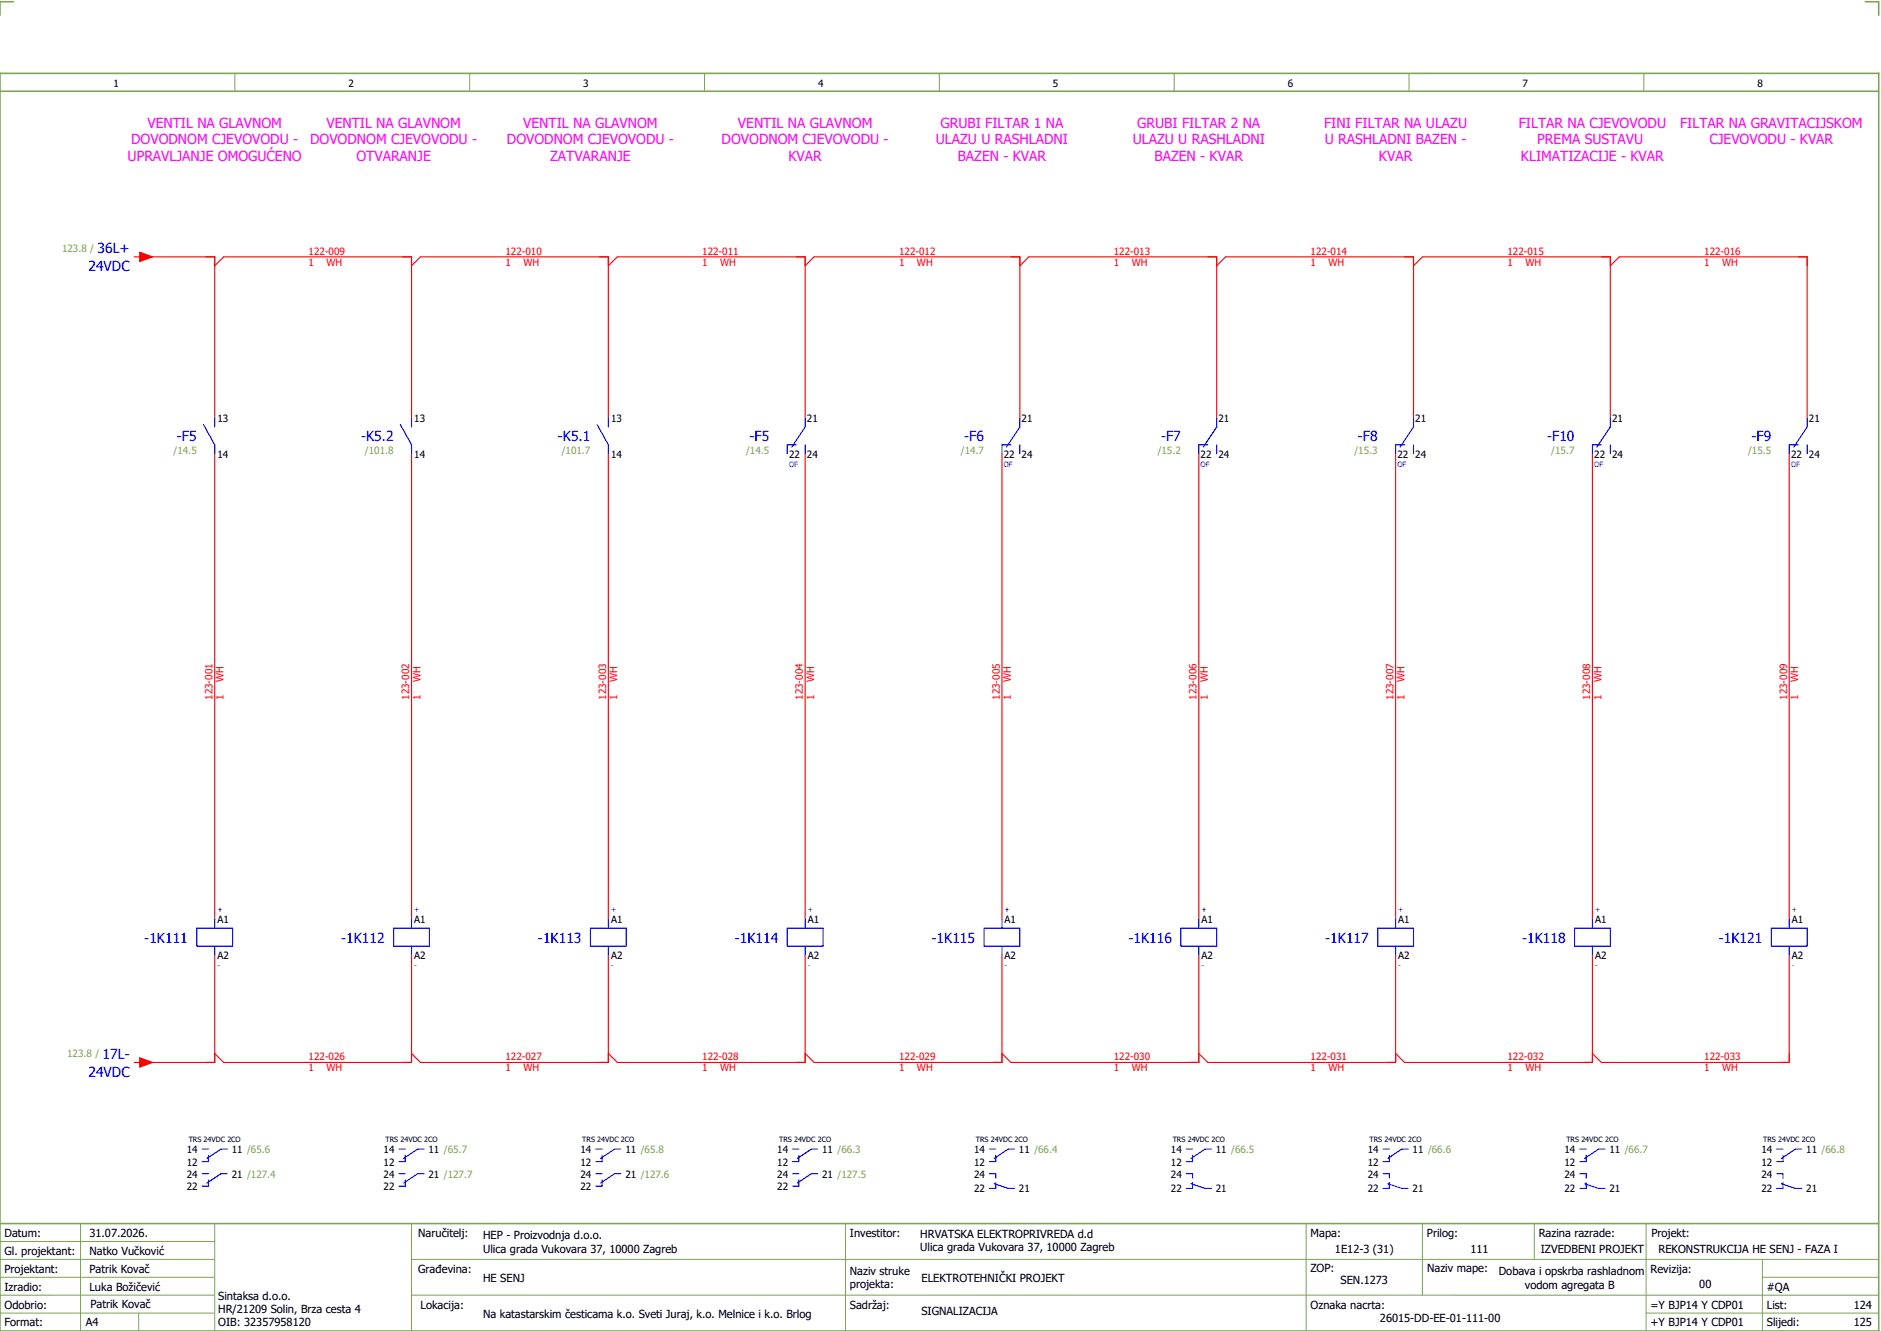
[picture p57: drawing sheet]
<svg xmlns="http://www.w3.org/2000/svg" width="421mm" height="297mm" viewBox="0 0 421 297" stroke-linecap="round" stroke-linejoin="round" font-family="sans-serif">
<defs><g id="words">
<g font-size="3.1" fill="#f0f">
<text x="33" y="28.5">VENTIL NA GLAVNOM</text>
<text x="73" y="28.5">VENTIL NA GLAVNOM</text>
<text x="117" y="28.5">VENTIL NA GLAVNOM</text>
<text x="165" y="28.5">VENTIL NA GLAVNOM</text>
<text x="210.3" y="28.5">GRUBI FILTAR 1 NA</text>
<text x="254.3" y="28.5">GRUBI FILTAR 2 NA</text>
<text x="296" y="28.5">FINI FILTAR NA ULAZU</text>
<text x="339.5" y="28.5">FILTAR NA CJEVOVODU</text>
<text x="375.6" y="28.5">FILTAR NA GRAVITACIJSKOM</text>
<text x="29.3" y="32.3">DOVODNOM CJEVOVODU -</text>
<text x="69.3" y="32.3">DOVODNOM CJEVOVODU -</text>
<text x="113.3" y="32.3">DOVODNOM CJEVOVODU -</text>
<text x="161.3" y="32.3">DOVODNOM CJEVOVODU -</text>
<text x="209.2" y="32.3">ULAZU U RASHLADNI</text>
<text x="253.2" y="32.3">ULAZU U RASHLADNI</text>
<text x="296.2" y="32.3">U RASHLADNI BAZEN -</text>
<text x="343.7" y="32.3">PREMA SUSTAVU</text>
<text x="382.2" y="32.3">CJEVOVODU - KVAR</text>
<text x="28.5" y="36">UPRAVLJANJE OMOGUĆENO</text>
<text x="79.7" y="36">OTVARANJE</text>
<text x="123" y="36">ZATVARANJE</text>
<text x="176.3" y="36">KVAR</text>
<text x="214.1" y="36">BAZEN - KVAR</text>
<text x="258.1" y="36">BAZEN - KVAR</text>
<text x="308.3" y="36">KVAR</text>
<text x="340" y="36">KLIMATIZACIJE - KVAR</text>
</g>
<g font-size="3.1" fill="#00f">
<text x="21.8" y="56.6">36L+</text>
<text x="19.8" y="60.6">24VDC</text>
<text x="39.6" y="98.6">-F5</text>
<text x="80.7" y="98.6">-K5.2</text>
<text x="124.7" y="98.6">-K5.1</text>
<text x="167.6" y="98.6">-F5</text>
<text x="215.6" y="98.6">-F6</text>
<text x="259.6" y="98.6">-F7</text>
<text x="303.6" y="98.6">-F8</text>
<text x="345.9" y="98.6">-F10</text>
<text x="391.6" y="98.6">-F9</text>
<text x="32.3" y="210.6">-1K111</text>
<text x="76.3" y="210.6">-1K112</text>
<text x="120.3" y="210.6">-1K113</text>
<text x="164.3" y="210.6">-1K114</text>
<text x="208.3" y="210.6">-1K115</text>
<text x="252.3" y="210.6">-1K116</text>
<text x="296.3" y="210.6">-1K117</text>
<text x="340.3" y="210.6">-1K118</text>
<text x="384.3" y="210.6">-1K121</text>
<text x="22.9" y="236.6">17L-</text>
<text x="19.8" y="240.6">24VDC</text>
</g>
<g font-size="2.5">
<text x="1" y="276.4">Datum:</text>
<text x="1" y="280.4">Gl. projektant:</text>
<text x="20" y="276.4">31.07.2026.</text>
<text x="20" y="280.4">Natko Vučković</text>
<text x="93.5" y="276.4">Naručitelj:</text>
<text x="108" y="276.9">HEP - Proizvodnja d.o.o.</text>
<text x="108" y="279.9">Ulica grada Vukovara 37, 10000 Zagreb</text>
<text x="190" y="276.4">Investitor:</text>
<text x="205.7" y="276.6">HRVATSKA ELEKTROPRIVREDA d.d</text>
<text x="205.7" y="279.6">Ulica grada Vukovara 37, 10000 Zagreb</text>
<text x="293" y="276.4">Mapa:</text>
<text x="298.4" y="279.9">1E12-3 (31)</text>
<text x="319" y="276.4">Prilog:</text>
<text x="328.7" y="279.9">111</text>
<text x="344" y="276.4">Razina razrade:</text>
<text x="344.4" y="279.9">IZVEDBENI PROJEKT</text>
<text x="369.2" y="276.3">Projekt:</text>
<text x="370.8" y="279.9">REKONSTRUKCIJA HE SENJ - FAZA I</text>
<text x="1" y="284.4">Projektant:</text>
<text x="20" y="284.4">Patrik Kovač</text>
<text x="93.5" y="284.4">Građevina:</text>
<text x="108" y="286.4">HE SENJ</text>
<text x="190" y="284.9">Naziv struke</text>
<text x="190" y="287.9">projekta:</text>
<text x="206" y="286.5">ELEKTROTEHNIČKI PROJEKT</text>
<text x="293" y="284.3">ZOP:</text>
<text x="299.7" y="286.9">SEN.1273</text>
<text x="319" y="284.3">Naziv mape:</text>
<text x="335.1" y="285">Dobava i opskrba rashladnom</text>
<text x="340.9" y="288">vodom agregata B</text>
<text x="369" y="284.4">Revizija:</text>
<text x="379.9" y="287.9">00</text>
<text x="1" y="288.4">Izradio:</text>
<text x="1" y="292.4">Odobrio:</text>
<text x="20" y="288.4">Luka Božičević</text>
<text x="20.2" y="292.3">Patrik Kovač</text>
<text x="48.8" y="290.4">Sintaksa d.o.o.</text>
<text x="48.8" y="293.4">HR/21209 Solin, Brza cesta 4</text>
<text x="94" y="292.4">Lokacija:</text>
<text x="190" y="292.4">Sadržaj:</text>
<text x="206" y="293.9">SIGNALIZACIJA</text>
<text x="293" y="292.4">Oznaka nacrta:</text>
<text x="369" y="292.4">=Y BJP14 Y CDP01</text>
<text x="395" y="292.4">List:</text>
<text x="395" y="288.4">#QA</text>
<text x="414.4" y="292.4">124</text>
<text x="1" y="296.4">Format:</text>
<text x="19.2" y="296.4">A4</text>
<text x="48.8" y="296.4">OIB: 32357958120</text>
<text x="108" y="294.4">Na katastarskim česticama k.o. Sveti Juraj, k.o. Melnice i k.o. Brlog</text>
<text x="308.5" y="295.4">26015-DD-EE-01-111-00</text>
<text x="369" y="296.4">+Y BJP14 Y CDP01</text>
<text x="395" y="296.4">Slijedi:</text>
<text x="414.4" y="296.4">125</text>
</g>
<g font-size="2.2">
<text x="25.4" y="19.4">1</text>
<text x="77.9" y="19.4">2</text>
<text x="130.4" y="19.4">3</text>
<text x="182.9" y="19.4">4</text>
<text x="235.4" y="19.4">5</text>
<text x="287.9" y="19.4">6</text>
<text x="340.4" y="19.4">7</text>
<text x="392.9" y="19.4">8</text>
<text x="48.6" y="94.3">13</text>
<text x="92.6" y="94.3">13</text>
<text x="136.6" y="94.3">13</text>
<text x="180.4" y="94.3">21</text>
<text x="228.4" y="94.3">21</text>
<text x="272.4" y="94.3">21</text>
<text x="316.4" y="94.3">21</text>
<text x="360.4" y="94.3">21</text>
<text x="404.4" y="94.3">21</text>
<text x="48.6" y="102.2">14</text>
<text x="92.6" y="102.2">14</text>
<text x="136.6" y="102.2">14</text>
<text x="176.4" y="102.2">22</text>
<text x="180.4" y="102.2">24</text>
<text x="224.4" y="102.2">22</text>
<text x="228.4" y="102.2">24</text>
<text x="268.4" y="102.2">22</text>
<text x="272.4" y="102.2">24</text>
<text x="312.4" y="102.2">22</text>
<text x="316.4" y="102.2">24</text>
<text x="356.4" y="102.2">22</text>
<text x="360.4" y="102.2">24</text>
<text x="400.4" y="102.2">22</text>
<text x="404.4" y="102.2">24</text>
<text x="48.6" y="206.3">A1</text>
<text x="92.6" y="206.3">A1</text>
<text x="136.6" y="206.3">A1</text>
<text x="180.6" y="206.3">A1</text>
<text x="224.6" y="206.3">A1</text>
<text x="268.6" y="206.3">A1</text>
<text x="312.6" y="206.3">A1</text>
<text x="356.6" y="206.3">A1</text>
<text x="400.6" y="206.3">A1</text>
<text x="48.6" y="214.2">A2</text>
<text x="92.6" y="214.2">A2</text>
<text x="136.6" y="214.2">A2</text>
<text x="180.6" y="214.2">A2</text>
<text x="224.6" y="214.2">A2</text>
<text x="268.6" y="214.2">A2</text>
<text x="312.6" y="214.2">A2</text>
<text x="356.6" y="214.2">A2</text>
<text x="400.6" y="214.2">A2</text>
<text x="41.8" y="257.6">14</text>
<text x="51.8" y="257.6">11 /65.6</text>
<text x="85.8" y="257.6">14</text>
<text x="95.8" y="257.6">11 /65.7</text>
<text x="129.8" y="257.6">14</text>
<text x="139.8" y="257.6">11 /65.8</text>
<text x="173.8" y="257.6">14</text>
<text x="183.8" y="257.6">11 /66.3</text>
<text x="217.8" y="257.6">14</text>
<text x="227.8" y="257.6">11 /66.4</text>
<text x="261.8" y="257.6">14</text>
<text x="271.8" y="257.6">11 /66.5</text>
<text x="305.8" y="257.6">14</text>
<text x="315.8" y="257.6">11 /66.6</text>
<text x="349.8" y="257.6">14</text>
<text x="359.8" y="257.6">11 /66.7</text>
<text x="393.8" y="257.6">14</text>
<text x="403.8" y="257.6">11 /66.8</text>
<text x="41.8" y="260.4">12</text>
<text x="41.8" y="263.1">24</text>
<text x="51.8" y="263.1">21 /127.4</text>
<text x="85.8" y="260.4">12</text>
<text x="85.8" y="263.1">24</text>
<text x="95.8" y="263.1">21 /127.7</text>
<text x="129.8" y="260.4">12</text>
<text x="129.8" y="263.1">24</text>
<text x="139.8" y="263.1">21 /127.6</text>
<text x="173.8" y="260.4">12</text>
<text x="173.8" y="263.1">24</text>
<text x="183.8" y="263.1">21 /127.5</text>
<text x="217.8" y="260.4">12</text>
<text x="217.8" y="263.1">24</text>
<text x="261.8" y="260.4">12</text>
<text x="261.8" y="263.1">24</text>
<text x="305.8" y="260.4">12</text>
<text x="305.8" y="263.1">24</text>
<text x="349.8" y="260.4">12</text>
<text x="349.8" y="263.1">24</text>
<text x="393.8" y="260.4">12</text>
<text x="393.8" y="263.1">24</text>
<text x="41.8" y="265.9">22</text>
<text x="85.8" y="265.9">22</text>
<text x="129.8" y="265.9">22</text>
<text x="173.8" y="265.9">22</text>
<text x="217.8" y="266.4">22</text>
<text x="227.8" y="266.4">21</text>
<text x="261.8" y="266.4">22</text>
<text x="271.8" y="266.4">21</text>
<text x="305.8" y="266.4">22</text>
<text x="315.8" y="266.4">21</text>
<text x="349.8" y="266.4">22</text>
<text x="359.8" y="266.4">21</text>
<text x="393.8" y="266.4">22</text>
<text x="403.8" y="266.4">21</text>
</g>
<g font-size="2.2" fill="#7ca552">
<text x="13.9" y="56.3">123.8 /</text>
<text x="38.8" y="101.5">/14.5</text>
<text x="81.6" y="101.5">/101.8</text>
<text x="125.6" y="101.5">/101.7</text>
<text x="166.8" y="101.5">/14.5</text>
<text x="214.8" y="101.5">/14.7</text>
<text x="258.8" y="101.5">/15.2</text>
<text x="302.8" y="101.5">/15.3</text>
<text x="346.8" y="101.5">/15.7</text>
<text x="390.8" y="101.5">/15.5</text>
<text x="15" y="236.3">123.8 /</text>
</g>
<g font-size="2.2" fill="#f00">
<text x="69" y="56.9">122-009</text>
<text x="69" y="59.4">1</text>
<text x="73" y="59.4">WH</text>
<text x="113" y="56.9">122-010</text>
<text x="113" y="59.4">1</text>
<text x="117" y="59.4">WH</text>
<text x="157" y="56.9">122-011</text>
<text x="157" y="59.4">1</text>
<text x="161" y="59.4">WH</text>
<text x="201" y="56.9">122-012</text>
<text x="201" y="59.4">1</text>
<text x="205" y="59.4">WH</text>
<text x="249" y="56.9">122-013</text>
<text x="249" y="59.4">1</text>
<text x="253" y="59.4">WH</text>
<text x="293" y="56.9">122-014</text>
<text x="293" y="59.4">1</text>
<text x="297" y="59.4">WH</text>
<text x="337" y="56.9">122-015</text>
<text x="337" y="59.4">1</text>
<text x="341" y="59.4">WH</text>
<text x="381" y="56.9">122-016</text>
<text x="381" y="59.4">1</text>
<text x="385" y="59.4">WH</text>
<text x="50" y="152.4" transform="rotate(-90 50 152.4)">WH</text>
<text x="94" y="152.4" transform="rotate(-90 94 152.4)">WH</text>
<text x="138" y="152.4" transform="rotate(-90 138 152.4)">WH</text>
<text x="182" y="152.4" transform="rotate(-90 182 152.4)">WH</text>
<text x="226" y="152.4" transform="rotate(-90 226 152.4)">WH</text>
<text x="270" y="152.4" transform="rotate(-90 270 152.4)">WH</text>
<text x="314" y="152.4" transform="rotate(-90 314 152.4)">WH</text>
<text x="358" y="152.4" transform="rotate(-90 358 152.4)">WH</text>
<text x="402" y="152.4" transform="rotate(-90 402 152.4)">WH</text>
<text x="47.5" y="156.4" transform="rotate(-90 47.5 156.4)">123-001</text>
<text x="50" y="156.4" transform="rotate(-90 50 156.4)">1</text>
<text x="91.5" y="156.4" transform="rotate(-90 91.5 156.4)">123-002</text>
<text x="94" y="156.4" transform="rotate(-90 94 156.4)">1</text>
<text x="135.5" y="156.4" transform="rotate(-90 135.5 156.4)">123-003</text>
<text x="138" y="156.4" transform="rotate(-90 138 156.4)">1</text>
<text x="179.5" y="156.4" transform="rotate(-90 179.5 156.4)">123-004</text>
<text x="182" y="156.4" transform="rotate(-90 182 156.4)">1</text>
<text x="223.5" y="156.4" transform="rotate(-90 223.5 156.4)">123-005</text>
<text x="226" y="156.4" transform="rotate(-90 226 156.4)">1</text>
<text x="267.5" y="156.4" transform="rotate(-90 267.5 156.4)">123-006</text>
<text x="270" y="156.4" transform="rotate(-90 270 156.4)">1</text>
<text x="311.5" y="156.4" transform="rotate(-90 311.5 156.4)">123-007</text>
<text x="314" y="156.4" transform="rotate(-90 314 156.4)">1</text>
<text x="355.5" y="156.4" transform="rotate(-90 355.5 156.4)">123-008</text>
<text x="358" y="156.4" transform="rotate(-90 358 156.4)">1</text>
<text x="399.5" y="156.4" transform="rotate(-90 399.5 156.4)">123-009</text>
<text x="402" y="156.4" transform="rotate(-90 402 156.4)">1</text>
<text x="69" y="236.9">122-026</text>
<text x="69" y="239.4">1</text>
<text x="73" y="239.4">WH</text>
<text x="113" y="236.9">122-027</text>
<text x="113" y="239.4">1</text>
<text x="117" y="239.4">WH</text>
<text x="157" y="236.9">122-028</text>
<text x="157" y="239.4">1</text>
<text x="161" y="239.4">WH</text>
<text x="201" y="236.9">122-029</text>
<text x="201" y="239.4">1</text>
<text x="205" y="239.4">WH</text>
<text x="249" y="236.9">122-030</text>
<text x="249" y="239.4">1</text>
<text x="253" y="239.4">WH</text>
<text x="293" y="236.9">122-031</text>
<text x="293" y="239.4">1</text>
<text x="297" y="239.4">WH</text>
<text x="337" y="236.9">122-032</text>
<text x="337" y="239.4">1</text>
<text x="341" y="239.4">WH</text>
<text x="381" y="236.9">122-033</text>
<text x="381" y="239.4">1</text>
<text x="385" y="239.4">WH</text>
</g>
<g font-size="1.6" fill="#00f">
<text x="176.4" y="104.3">OF</text>
<text x="224.4" y="104.3">OF</text>
<text x="268.4" y="104.3">OF</text>
<text x="312.4" y="104.3">OF</text>
<text x="356.4" y="104.3">OF</text>
<text x="400.4" y="104.3">OF</text>
<text x="48.6" y="203.8">+</text>
<text x="92.6" y="203.8">+</text>
<text x="136.6" y="203.8">+</text>
<text x="180.6" y="203.8">+</text>
<text x="224.6" y="203.8">+</text>
<text x="268.6" y="203.8">+</text>
<text x="312.6" y="203.8">+</text>
<text x="356.6" y="203.8">+</text>
<text x="400.6" y="203.8">+</text>
<text x="48.6" y="216.3">-</text>
<text x="92.6" y="216.3">-</text>
<text x="136.6" y="216.3">-</text>
<text x="180.6" y="216.3">-</text>
<text x="224.6" y="216.3">-</text>
<text x="268.6" y="216.3">-</text>
<text x="312.6" y="216.3">-</text>
<text x="356.6" y="216.3">-</text>
<text x="400.6" y="216.3">-</text>
</g>
<g font-size="1.6">
<text x="42.2" y="255.1">TRS 24VDC 2CO</text>
<text x="86.2" y="255.1">TRS 24VDC 2CO</text>
<text x="130.2" y="255.1">TRS 24VDC 2CO</text>
<text x="174.2" y="255.1">TRS 24VDC 2CO</text>
<text x="218.2" y="255.1">TRS 24VDC 2CO</text>
<text x="262.2" y="255.1">TRS 24VDC 2CO</text>
<text x="306.2" y="255.1">TRS 24VDC 2CO</text>
<text x="350.2" y="255.1">TRS 24VDC 2CO</text>
<text x="394.2" y="255.1">TRS 24VDC 2CO</text>
</g>
</g></defs>
<path d="M0 16.4h420v281h-420zM3 .4h-3v3M417 .4h3v3M0 20.4h420M0 273.4h420" fill="none" stroke="#7ca552" stroke-width=".35"/>
<g fill="none" stroke="#7ca552" stroke-width=".22">
<path d="M52.5 16.4v4M105 16.4v4M157.5 16.4v4M210 16.4v4M262.5 16.4v4M315 16.4v4M367.5 16.4v4M0 277.4h48M18 273.4v24M48 273.4v24M92 273.4v24M189 273.4v24"/>
<path d="M292 273.4v23.8M318 273.4v16M343 273.4v8M368 273.4v23.8M0 281.4h48M0 285.4h47.8M0 293.4h47.8M31 293.4v4M47.8 289.4h-47.8M92 281.4h328M92 289.4h328M368 293.4h52"/>
<path d="M394 285.4h26M394 281.4v15.8"/>
</g>
<g fill="none" stroke="#f00" stroke-width=".25">
<path d="M30 57.4h1.3M31.3 56.4l2.7 1-2.7 1zM32 57.4h16v36M48 59.4l2-2h42v36M92 59.4l2-2h42v36M136 59.4l2-2h42v36M180 59.4l2-2h46v36M228 59.4l2-2h42v36M272 59.4l2-2h42v36M316 59.4l2-2h42v36M360 59.4l2-2h42v36M48 101.4v104"/>
<path d="M92 101.4v104M136 101.4v104M180 101.4v104M224 101.4v104M268 101.4v104M312 101.4v104M356 101.4v104M400 101.4v104M48 213.4v24h-16M92 213.4v24h-42l-2-2M136 213.4v24h-42l-2-2M180 213.4v24h-42l-2-2"/>
<path d="M224 213.4v24h-42l-2-2M268 213.4v24h-42l-2-2M312 213.4v24h-42l-2-2M356 213.4v24h-42l-2-2M400 213.4v24h-42l-2-2M30 237.4h1.3M31.3 236.4l2.7 1-2.7 1z"/>
</g>
<g fill="none" stroke="#00f" stroke-width=".25">
<path d="M45.5 94.9l2.5 4.5v2M48 93.4v2M89.5 94.9l2.5 4.5v2M92 93.4v2M133.5 94.9l2.5 4.5v2M136 93.4v2M178 99.4h-2v2M180 99.4v2M180 93.4v2l-3 4.5M226 99.4h-2v2M228 99.4v2M228 93.4v2l-3 4.5"/>
<path d="M270 99.4h-2v2M272 99.4v2M272 93.4v2l-3 4.5M314 99.4h-2v2M316 99.4v2M316 93.4v2l-3 4.5M358 99.4h-2v2M360 99.4v2M360 93.4v2l-3 4.5M402 99.4h-2v2M404 99.4v2M404 93.4v2l-3 4.5"/>
<path d="M44 207.4h8v4h-8zM48 205.4v2M48 211.4v2M88 207.4h8v4h-8zM92 205.4v2M92 211.4v2M132 207.4h8v4h-8zM136 205.4v2M136 211.4v2M176 207.4h8v4h-8zM180 205.4v2M180 211.4v2"/>
<path d="M220 207.4h8v4h-8zM224 205.4v2M224 211.4v2M264 207.4h8v4h-8zM268 205.4v2M268 211.4v2M308 207.4h8v4h-8zM312 205.4v2M312 211.4v2M352 207.4h8v4h-8zM356 205.4v2M356 211.4v2"/>
<path d="M396 207.4h8v4h-8zM400 205.4v2M400 211.4v2M45.2 256.7h1.4M46.6 258.1v1.4h-1.4M50.8 256.7h-1.4l-3.1 2.1M89.2 256.7h1.4M90.6 258.1v1.4h-1.4M94.8 256.7h-1.4l-3.1 2.1M133.2 256.7h1.4M134.6 258.1v1.4h-1.4M138.8 256.7h-1.4l-3.1 2.1"/>
<path d="M177.2 256.7h1.4M178.6 258.1v1.4h-1.4M182.8 256.7h-1.4l-3.1 2.1M221.2 256.7h1.4M222.6 258.1v1.4h-1.4M226.8 256.7h-1.4l-3.1 2.1M265.2 256.7h1.4M266.6 258.1v1.4h-1.4M270.8 256.7h-1.4l-3.1 2.1M309.2 256.7h1.4M310.6 258.1v1.4h-1.4M314.8 256.7h-1.4l-3.1 2.1"/>
<path d="M353.2 256.7h1.4M354.6 258.1v1.4h-1.4M358.8 256.7h-1.4l-3.1 2.1M397.2 256.7h1.4M398.6 258.1v1.4h-1.4M402.8 256.7h-1.4l-3.1 2.1M45.2 262.2h1.4M46.6 263.6v1.4h-1.4M50.8 262.2h-1.4l-3.1 2.1M89.2 262.2h1.4M90.6 263.6v1.4h-1.4M94.8 262.2h-1.4l-3.1 2.1"/>
<path d="M133.2 262.2h1.4M134.6 263.6v1.4h-1.4M138.8 262.2h-1.4l-3.1 2.1M177.2 262.2h1.4M178.6 263.6v1.4h-1.4M182.8 262.2h-1.4l-3.1 2.1M221.2 262.2h1.4v1M222.3 264.5l3.1 1h1.4M222.6 264.2v1.3h-1.4M265.2 262.2h1.4v1M266.3 264.5l3.1 1h1.4M266.6 264.2v1.3h-1.4"/>
<path d="M309.2 262.2h1.4v1M310.3 264.5l3.1 1h1.4M310.6 264.2v1.3h-1.4M353.2 262.2h1.4v1M354.3 264.5l3.1 1h1.4M354.6 264.2v1.3h-1.4M397.2 262.2h1.4v1M398.3 264.5l3.1 1h1.4M398.6 264.2v1.3h-1.4"/>
</g>
<g fill="#f00" stroke="#f00" stroke-width=".22">
<path d="M31.3 56.4l2.7 1-2.7 1z"/>
<path d="M31.3 236.4l2.7 1-2.7 1z"/>
</g>
<use href="#words"/>
</svg>
